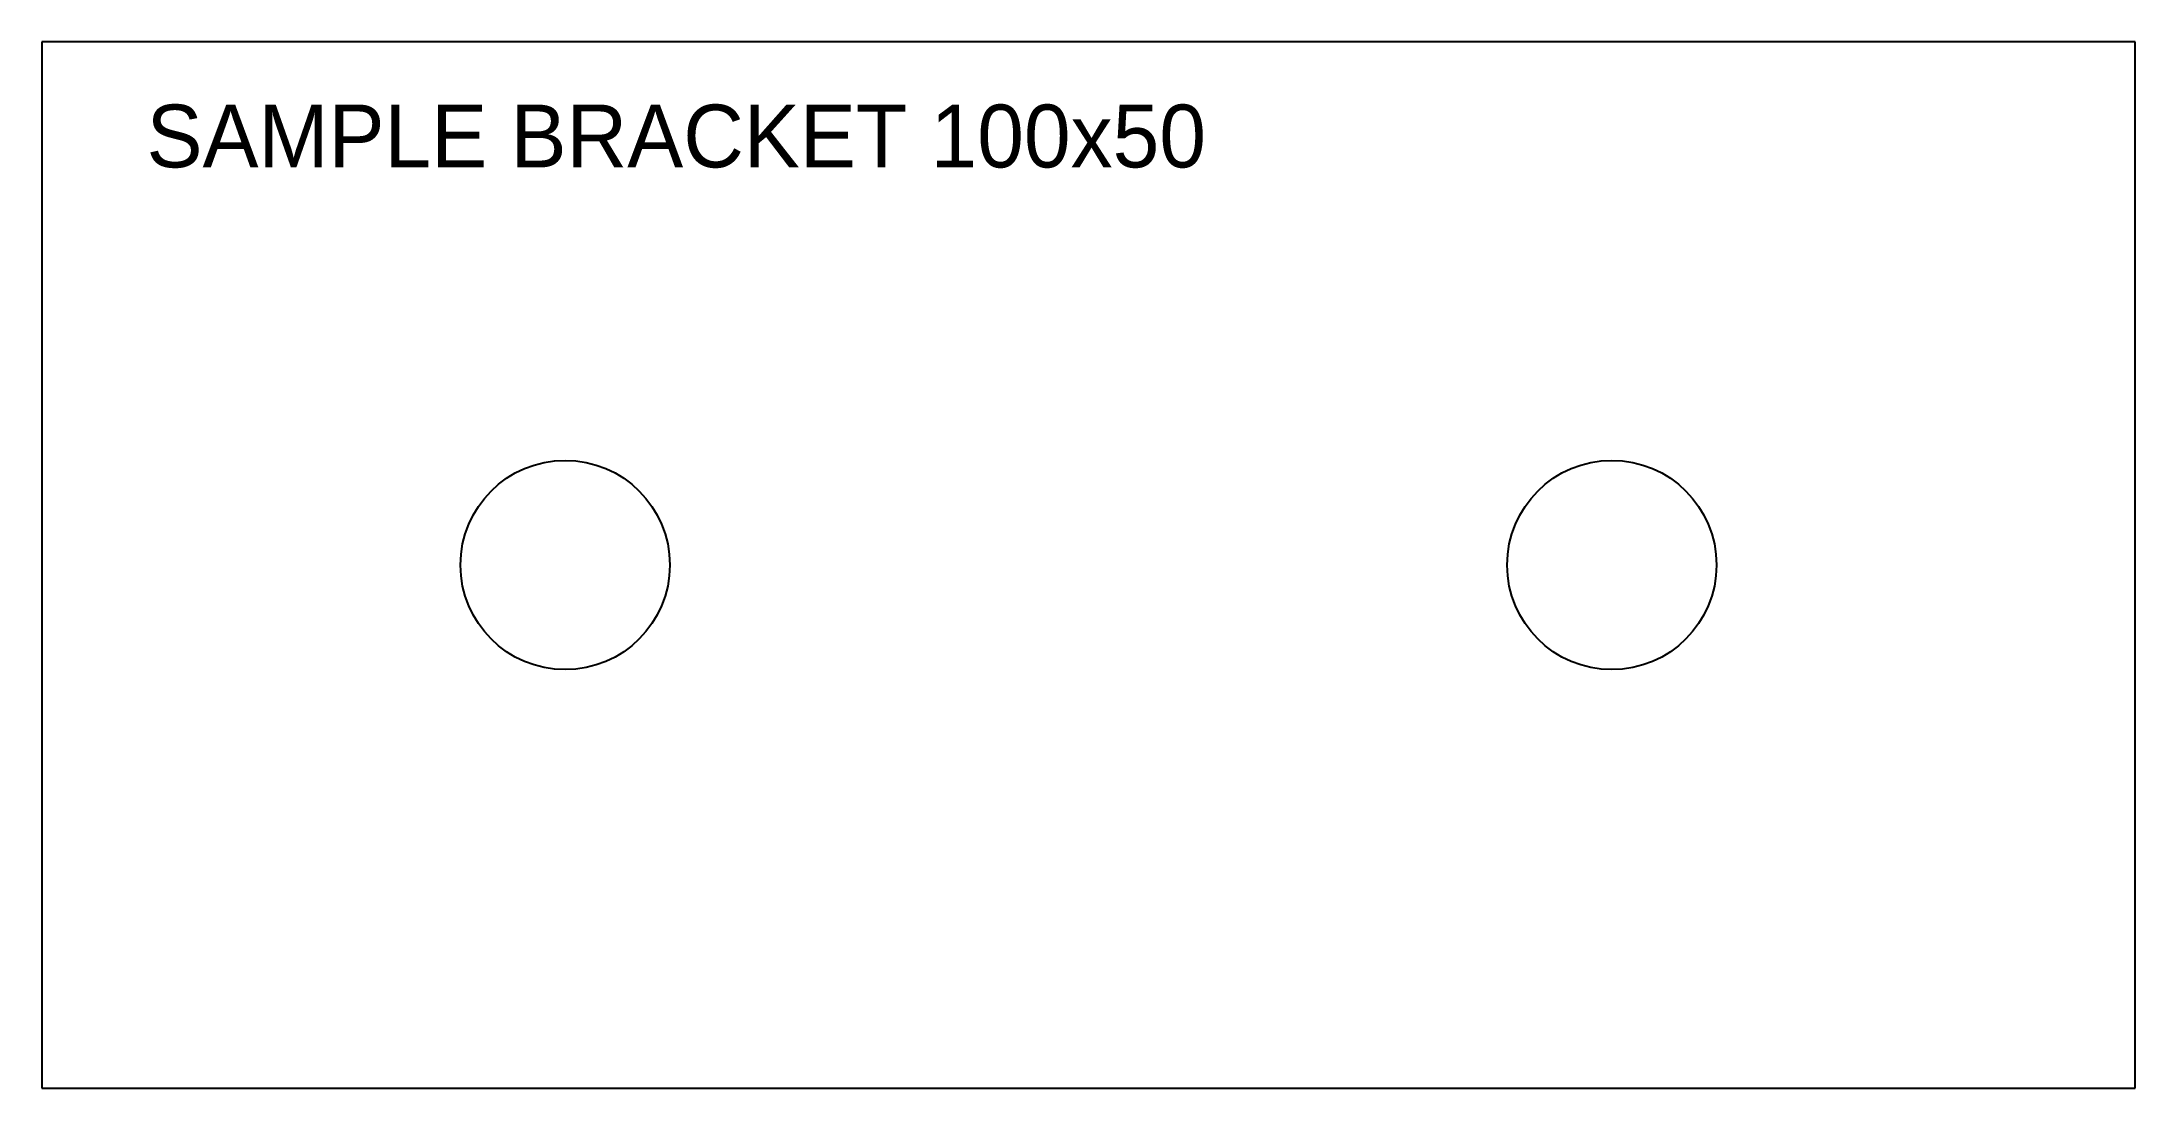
# Model space of a CAD drawing. Header units: millimetres. Extents: x 0 to 100, y 0 to 50.
import ezdxf

# ---------------------------------------------------------------- set-up
doc = ezdxf.new("R2010")
doc.units = ezdxf.units.MM

msp = doc.modelspace()

# ---------------------------------------------------------------- linework, layer by layer
at = {"layer": 'HOLE'}
for centre in [(25, 25), (75, 25)]:
    msp.add_circle(centre, 5, dxfattribs=at)
at = {"layer": 'OUTLINE'}
for p, q in [((100, 50), (0, 50)), ((0, 50), (0, 0)), ((100, 0), (100, 50)), ((0, 0), (100, 0))]:
    msp.add_line(p, q, dxfattribs=at)

# ---------------------------------------------------------------- texts
at = {"layer": 'ANNOTATION'}
msp.add_text('SAMPLE BRACKET 100x50', height=3, dxfattribs=at).set_placement((5, 44))

doc.saveas('drawing.dxf')
